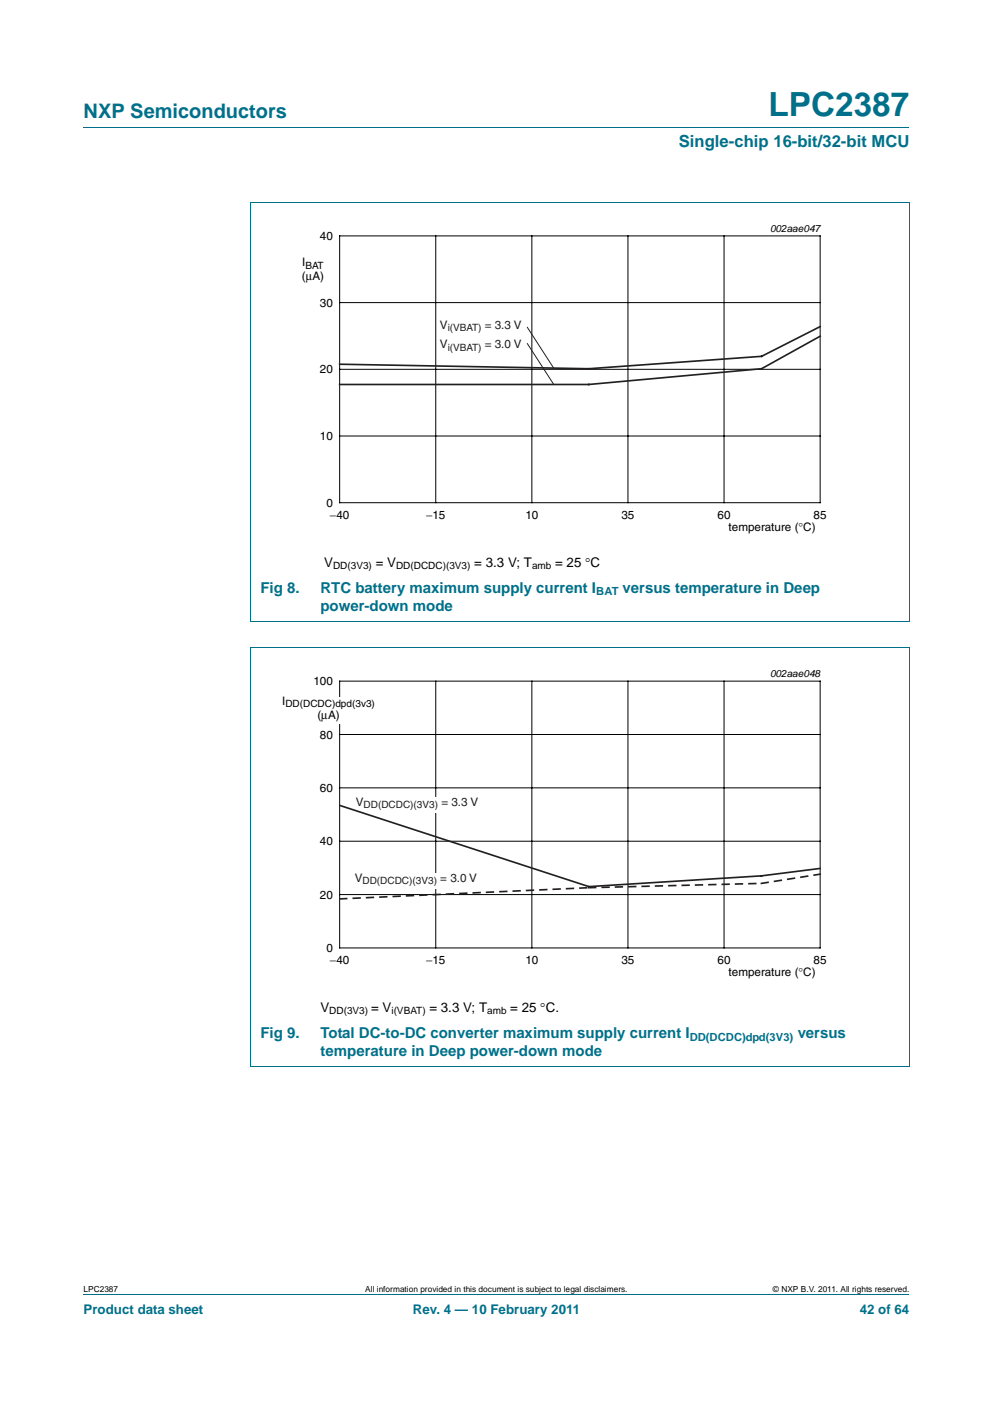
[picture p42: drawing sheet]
<svg xmlns="http://www.w3.org/2000/svg" width="210mm" height="297mm" viewBox="0 0 210 297" stroke-linecap="round" stroke-linejoin="round" font-family="sans-serif">
<defs><g id="words">
<text font-size="7" fill="#00708a" x="162.5" y="24.6">LPC2387</text>
<text font-size="4.2" fill="#00708a" x="17.7" y="24.9">NXP Semiconductors</text>
<text font-size="3.5" fill="#00708a" x="143.5" y="31.1">Single-chip 16-bit/32-bit MCU</text>
<g font-size="3.2" fill="#00708a">
<text x="55.1" y="125.4">Fig 8.</text>
<text x="67.8" y="125.4">RTC battery maximum supply current I</text>
<text x="131.7" y="125.4">versus temperature in Deep</text>
<text x="67.8" y="129.3">power-down mode</text>
<text x="55.1" y="219.6">Fig 9.</text>
<text x="67.8" y="219.6">Total DC-to-DC converter maximum supply current I</text>
<text x="168.7" y="219.6">versus</text>
<text x="67.8" y="223.5">temperature in Deep power-down mode</text>
</g>
<g font-size="2.8">
<text x="68.6" y="119.9">V</text>
<text x="79.4" y="119.9">= V</text>
<text x="100.3" y="119.9">= 3.3 V; T</text>
<text x="117.4" y="119.9">= 25 °C</text>
<text x="67.8" y="214.1">V</text>
<text x="78.5" y="214.1">= V</text>
<text x="90.8" y="214.1">= 3.3 V; T</text>
<text x="107.9" y="214.1">= 25 °C.</text>
</g>
<g font-size="2.8" fill="#00708a">
<text x="17.7" y="277.9">Product data sheet</text>
<text x="87.3" y="277.9">Rev. 4 — 10 February 2011</text>
<text x="181.8" y="277.9">42 of 64</text>
</g>
<g font-size="2.5">
<text x="67.7" y="50.8">40</text>
<text x="63.8" y="59.3">(μA)</text>
<text x="63.9" y="56.3">I</text>
<text x="67.7" y="64.9">30</text>
<text x="67.7" y="79">20</text>
<text x="67.7" y="93.1">10</text>
<text x="69" y="107.2">0</text>
<text x="69.8" y="109.7">−40</text>
<text x="90.1" y="109.7">−15</text>
<text x="111.1" y="109.7">10</text>
<text x="131.4" y="109.7">35</text>
<text x="151.7" y="109.7">60</text>
<text x="154.1" y="112.3">temperature (°C)</text>
<text x="172.1" y="109.7">85</text>
<text x="59.7" y="149.1">I</text>
<text x="66.3" y="145">100</text>
<text x="67.1" y="152.1">(μA)</text>
<text x="67.7" y="156.2">80</text>
<text x="67.7" y="167.5">60</text>
<text x="67.7" y="178.8">40</text>
<text x="67.7" y="190.1">20</text>
<text x="69" y="201.4">0</text>
<text x="69.8" y="203.9">−40</text>
<text x="90.1" y="203.9">−15</text>
<text x="111.1" y="203.9">10</text>
<text x="131.4" y="203.9">35</text>
<text x="151.7" y="203.9">60</text>
<text x="172.1" y="203.9">85</text>
<text x="154.1" y="206.5">temperature (°C)</text>
</g>
<g font-size="2.5" fill="#231f20">
<text x="93" y="69.5">V</text>
<text x="102.5" y="69.5">= 3.3 V</text>
<text x="93" y="73.7">V</text>
<text x="102.5" y="73.7">= 3.0 V</text>
<text x="75.2" y="170.5">V</text>
<text x="93.3" y="170.5">= 3.3 V</text>
<text x="75" y="186.6">V</text>
<text x="93.1" y="186.6">= 3.0 V</text>
</g>
<g font-size="2.4" fill="#00708a">
<text x="126.1" y="126">BAT</text>
<text x="145.8" y="220.2">DD(DCDC)dpd(3V3)</text>
</g>
<g font-size="2.1">
<text x="162.8" y="49.1">002aae047</text>
<text x="64.6" y="56.8">BAT</text>
<text x="70.4" y="120.4">DD(3V3)</text>
<text x="83.8" y="120.4">DD(DCDC)(3V3)</text>
<text x="112.5" y="120.4">amb</text>
<text x="162.8" y="143.3">002aae048</text>
<text x="60.3" y="149.6">DD(DCDC)dpd(3v3)</text>
<text x="69.6" y="214.6">DD(3V3)</text>
<text x="82.8" y="214.6">i(VBAT)</text>
<text x="103" y="214.6">amb</text>
</g>
<g font-size="2.1" fill="#231f20">
<text x="94.7" y="70">i(VBAT)</text>
<text x="94.7" y="74.2">i(VBAT)</text>
<text x="76.9" y="171">DD(DCDC)(3V3)</text>
<text x="76.7" y="187.1">DD(DCDC)(3V3)</text>
</g>
<g font-size="1.8">
<text x="17.7" y="273.3">LPC2387</text>
<text x="77.2" y="273.3">All information provided in this document is subject to legal disclaimers.</text>
<text x="163.5" y="273.3">© NXP B.V. 2011. All rights reserved.</text>
</g>
</g></defs>
<path d="M17.7 27h174.6M52.9 42.9h139.4M53 42.9v88.5M192.3 42.9v88.5M52.9 137.1h139.4v88.5h-139.4M52.9 131.4h139.4M53 137.1v88.5M17.7 273.9h174.6" fill="none" stroke="#00708a" stroke-width=".21"/>
<path d="M59.1 47.1h127v66.3h-127zM59.1 141.3h127v66.3h-127z" fill="none" stroke="#fff" stroke-width=".21"/>
<g fill="none" stroke="#000" stroke-width=".21">
<path d="M71.8 49.9h101.6v56.5h-101.6zM92.1 49.9v56.5M112.5 49.9v56.5M132.8 49.9v56.5M153.1 49.9v56.5M71.8 64h101.6M71.8 78.1h101.6M71.8 92.2h101.6M71.8 144.1h101.6v56.5h-101.6zM71.8 155.4h101.6M92.1 144.1v56.5M112.5 144.1v56.5"/>
<path d="M132.8 144.1v56.5M153.1 144.1v56.5M71.8 166.7h101.6M71.8 178h101.6M71.8 189.3h101.6"/>
</g>
<path d="M173.4 71.1l-12.4 6.9-36.5 3.3h-52.7M173.4 69.1l-12.4 6.3-36.5 2.6-52.7-.9M71.9 170.4l52.6 17.2 36.5-2.3 12.4-1.6" fill="none" stroke="#231f20" stroke-width=".35"/>
<path d="M111.5 72.6l5.6 8.7M111.5 69.2l5.6 8.7" fill="none" stroke="#231f20" stroke-width=".21"/>
<path d="M71.9 190.2l52.6-2.4M124.5 187.8l36.5-.9M161 186.9l12.4-2" fill="none" stroke="#231f20" stroke-width=".35" stroke-dasharray="1.4"/>
<g fill="#fff">
<path d="M71.2 147.4h1.3v5.6h-1.3z"/>
<path d="M91.5 168.8h1.3v3.2h-1.3z"/>
<path d="M91.5 184.8h1.3v3.2h-1.3z"/>
</g>
<use href="#words"/>
</svg>
